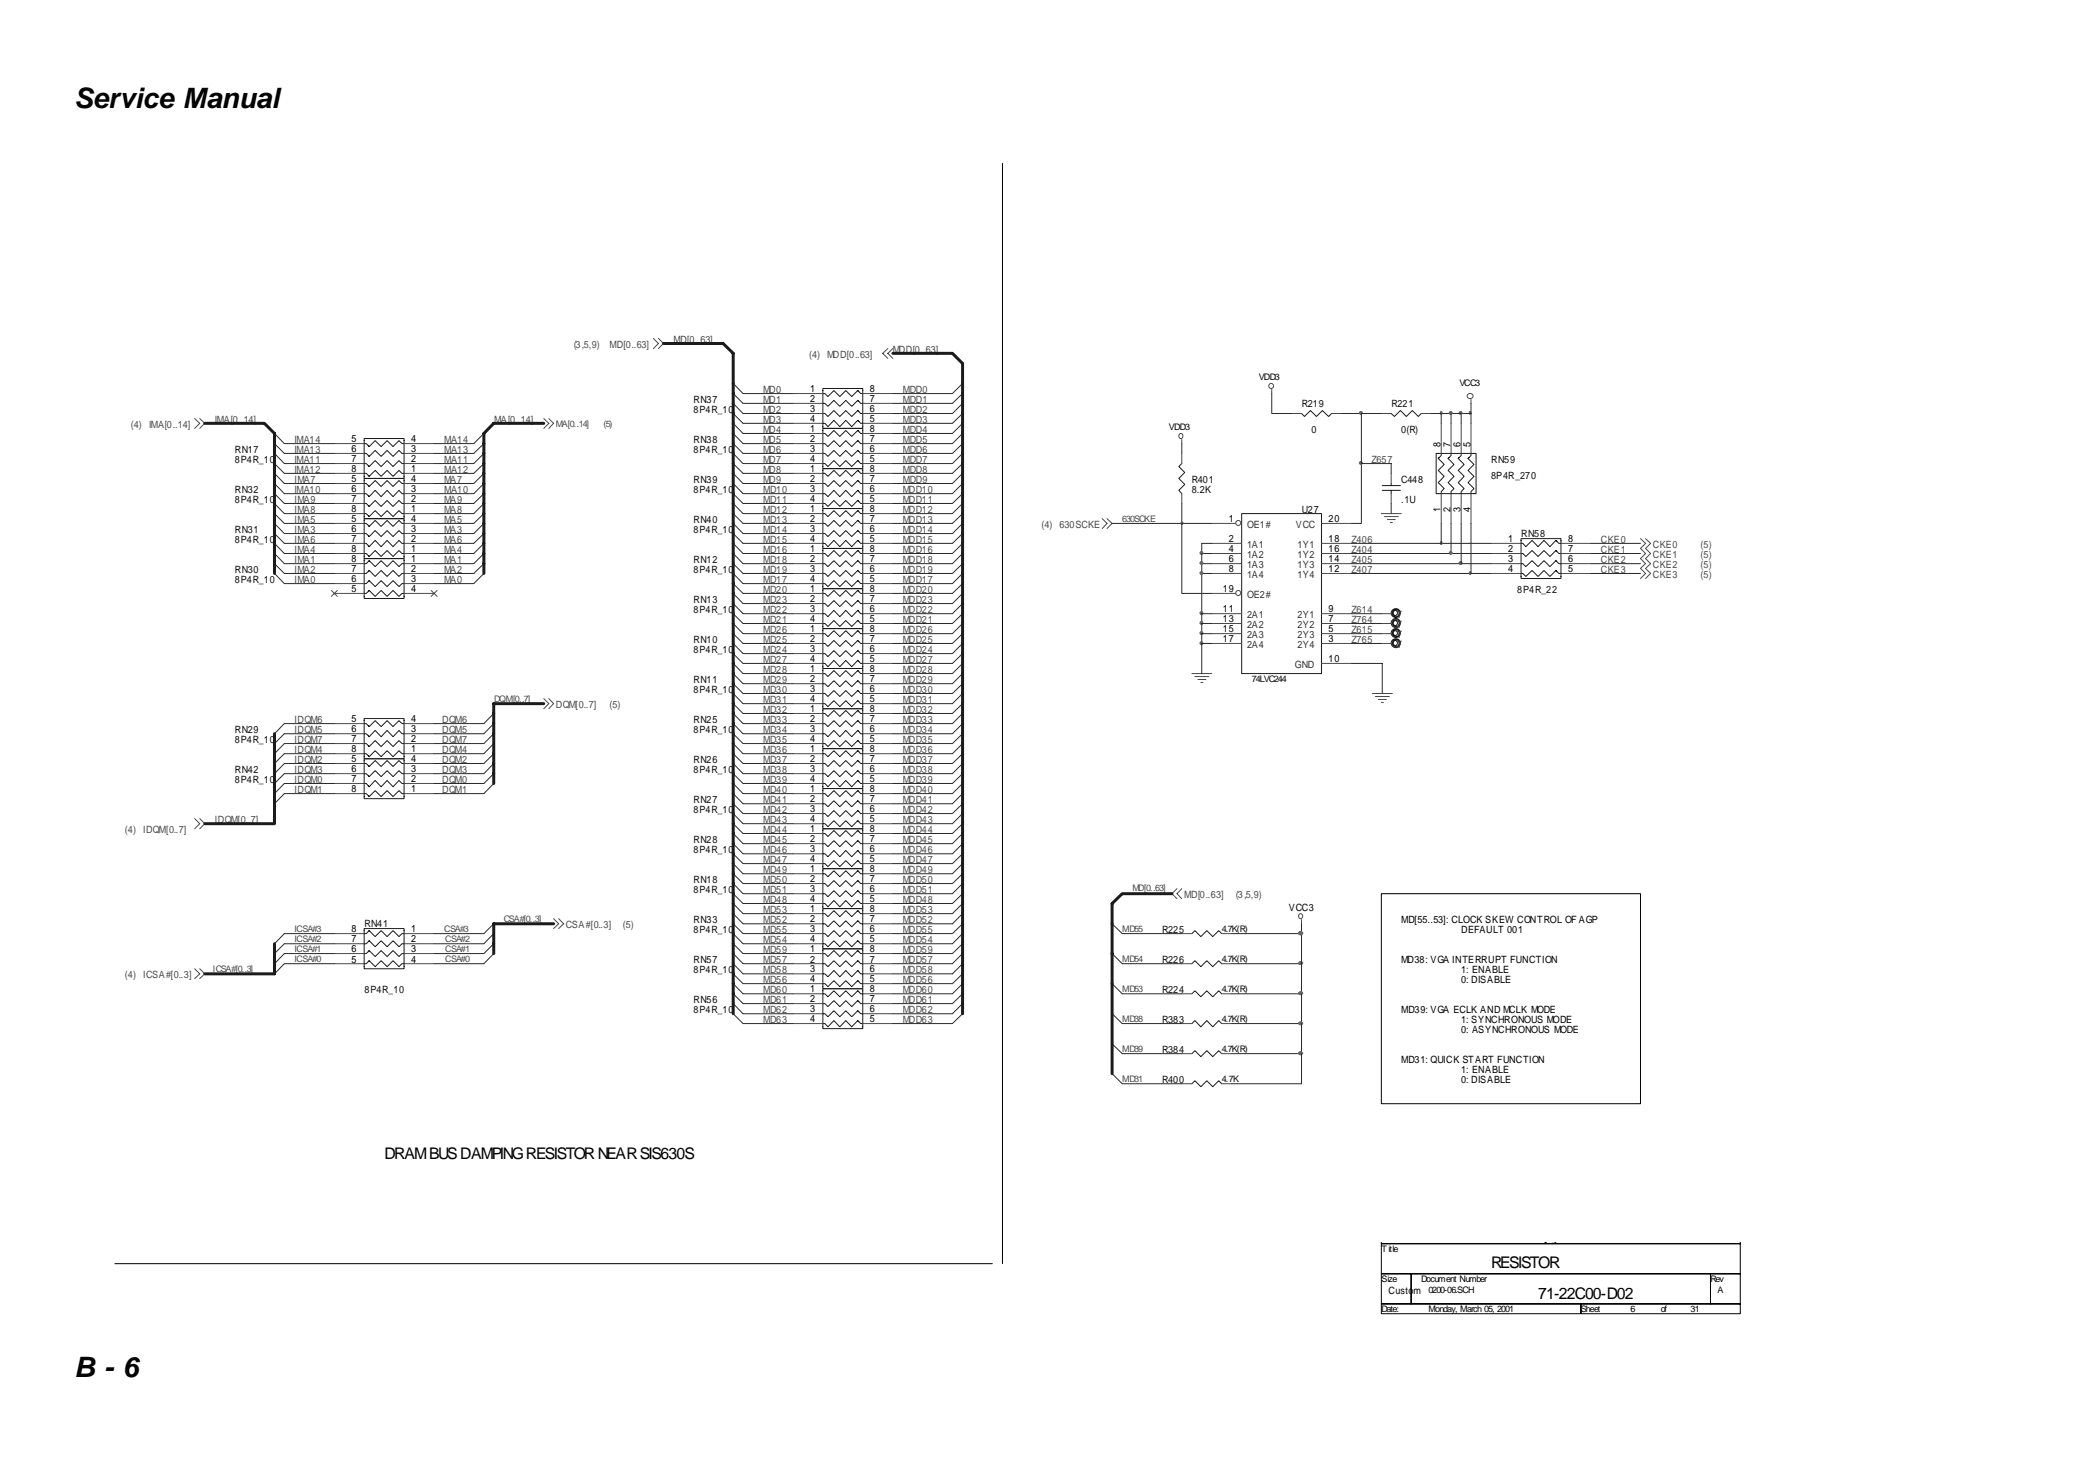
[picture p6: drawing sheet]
<svg xmlns="http://www.w3.org/2000/svg" width="297mm" height="210mm" viewBox="0 0 297 210" stroke-linecap="round" stroke-linejoin="round" font-family="sans-serif">
<defs><g id="words">
<g font-size="4">
<text x="10.5" y="15.4">Service Manual</text>
<text x="10.5" y="195.6">B - 6</text>
</g>
<g font-size="2.3">
<text x="54.6" y="164.6">DRAM BUS DAMPING RESISTOR NEAR SIS630S</text>
<text x="209.1" y="176.2">ÂÅ¤Ñ ¹q ¸£</text>
<text x="211.9" y="180.3">RESISTOR</text>
<text x="218.6" y="184.7">71-22C00-D02</text>
</g>
<g font-size="1.4" fill="#4a4a4a">
<text x="81.6" y="49.5">(3,5,9)</text>
<text x="86.6" y="49.5">MD[0..63]</text>
<text x="95.7" y="48.8">MD[0..63]</text>
<text x="115" y="50.9">(4) MDD[0..63]</text>
<text x="126.9" y="50.2">MDD[0..63]</text>
<text x="108.5" y="57.3">MD1</text>
<text x="108.5" y="58.7">MD2</text>
<text x="108.5" y="55.9">MD0</text>
<text x="128.3" y="58.7">MDD2</text>
<text x="128.3" y="57.3">MDD1</text>
<text x="128.3" y="55.9">MDD0</text>
<text x="18.6" y="60.8">(4)</text>
<text x="21.2" y="60.8">IMA[0..14]</text>
<text x="30.5" y="60.1">IMA[0..14]</text>
<text x="41.8" y="65.8">IMA11</text>
<text x="41.8" y="64.4">IMA13</text>
<text x="41.8" y="63">IMA14</text>
<text x="63.1" y="63">MA14</text>
<text x="63.1" y="65.8">MA11</text>
<text x="63.1" y="64.4">MA13</text>
<text x="70.2" y="60.1">MA[0..14]</text>
<text x="108.5" y="64.4">MD6</text>
<text x="108.5" y="63">MD5</text>
<text x="108.5" y="65.8">MD7</text>
<text x="108.5" y="60.1">MD3</text>
<text x="108.5" y="61.6">MD4</text>
<text x="128.3" y="65.8">MDD7</text>
<text x="128.3" y="64.4">MDD6</text>
<text x="128.3" y="63">MDD5</text>
<text x="128.3" y="61.6">MDD4</text>
<text x="128.3" y="60.1">MDD3</text>
<text x="194.9" y="65.8">Z657</text>
<text x="41.8" y="70.1">IMA10</text>
<text x="41.8" y="71.5">IMA9</text>
<text x="41.8" y="68.7">IMA7</text>
<text x="41.8" y="67.2">IMA12</text>
<text x="63.1" y="68.7">MA7</text>
<text x="63.1" y="67.2">MA12</text>
<text x="63.1" y="71.5">MA9</text>
<text x="63.1" y="70.1">MA10</text>
<text x="108.5" y="70.1">MD10</text>
<text x="108.5" y="68.7">MD9</text>
<text x="108.5" y="71.5">MD11</text>
<text x="108.5" y="67.2">MD8</text>
<text x="128.3" y="68.7">MDD9</text>
<text x="128.3" y="67.2">MDD8</text>
<text x="128.3" y="71.5">MDD11</text>
<text x="128.3" y="70.1">MDD10</text>
<text x="41.8" y="72.9">IMA8</text>
<text x="41.8" y="77.2">IMA6</text>
<text x="41.8" y="74.3">IMA5</text>
<text x="41.8" y="75.8">IMA3</text>
<text x="63.1" y="72.9">MA8</text>
<text x="63.1" y="77.2">MA6</text>
<text x="63.1" y="74.3">MA5</text>
<text x="63.1" y="75.8">MA3</text>
<text x="108.5" y="74.3">MD13</text>
<text x="108.5" y="77.2">MD15</text>
<text x="108.5" y="72.9">MD12</text>
<text x="108.5" y="75.8">MD14</text>
<text x="128.3" y="75.8">MDD14</text>
<text x="128.3" y="77.2">MDD15</text>
<text x="128.3" y="72.9">MDD12</text>
<text x="128.3" y="74.3">MDD13</text>
<text x="148" y="75.1">(4) 630SCKE</text>
<text x="192.1" y="77.2">Z406</text>
<text x="227.5" y="77.2">CKE0</text>
<text x="234.9" y="77.9">CKE0</text>
<text x="241.7" y="77.9">(5)</text>
<text x="41.8" y="78.6">IMA4</text>
<text x="41.8" y="82.9">IMA0</text>
<text x="41.8" y="80.1">IMA1</text>
<text x="41.8" y="81.5">IMA2</text>
<text x="63.1" y="82.9">MA0</text>
<text x="63.1" y="80.1">MA1</text>
<text x="63.1" y="81.5">MA2</text>
<text x="63.1" y="78.6">MA4</text>
<text x="108.5" y="80.1">MD18</text>
<text x="108.5" y="82.9">MD17</text>
<text x="108.5" y="78.6">MD16</text>
<text x="108.5" y="81.5">MD19</text>
<text x="128.3" y="81.5">MDD19</text>
<text x="128.3" y="78.6">MDD16</text>
<text x="128.3" y="80.1">MDD18</text>
<text x="128.3" y="82.9">MDD17</text>
<text x="192.1" y="80.1">Z405</text>
<text x="192.1" y="81.5">Z407</text>
<text x="192.1" y="78.6">Z404</text>
<text x="227.5" y="80.1">CKE2</text>
<text x="227.5" y="81.5">CKE3</text>
<text x="227.5" y="78.6">CKE1</text>
<text x="234.9" y="79.3">CKE1</text>
<text x="234.9" y="80.7">CKE2</text>
<text x="234.9" y="82.2">CKE3</text>
<text x="241.7" y="79.3">(5)</text>
<text x="241.7" y="80.7">(5)</text>
<text x="241.7" y="82.2">(5)</text>
<text x="108.5" y="84.3">MD20</text>
<text x="108.5" y="87.1">MD22</text>
<text x="108.5" y="88.6">MD21</text>
<text x="108.5" y="85.7">MD23</text>
<text x="128.3" y="84.3">MDD20</text>
<text x="128.3" y="88.6">MDD21</text>
<text x="128.3" y="87.1">MDD22</text>
<text x="128.3" y="85.7">MDD23</text>
<text x="192.1" y="87.1">Z614</text>
<text x="192.1" y="88.6">Z764</text>
<text x="108.5" y="95.7">MD28</text>
<text x="108.5" y="91.4">MD25</text>
<text x="108.5" y="92.8">MD24</text>
<text x="108.5" y="94.2">MD27</text>
<text x="108.5" y="90">MD26</text>
<text x="128.3" y="90">MDD26</text>
<text x="128.3" y="92.8">MDD24</text>
<text x="128.3" y="91.4">MDD25</text>
<text x="128.3" y="95.7">MDD28</text>
<text x="128.3" y="94.2">MDD27</text>
<text x="192.1" y="90">Z615</text>
<text x="192.1" y="91.4">Z765</text>
<text x="79" y="100.7">DQM[0..7]</text>
<text x="86.6" y="100.7">(5)</text>
<text x="108.5" y="101.4">MD32</text>
<text x="108.5" y="97.1">MD29</text>
<text x="108.5" y="98.5">MD30</text>
<text x="108.5" y="100">MD31</text>
<text x="128.3" y="100">MDD31</text>
<text x="128.3" y="98.5">MDD30</text>
<text x="128.3" y="101.4">MDD32</text>
<text x="128.3" y="97.1">MDD29</text>
<text x="41.8" y="107.1">IDQM4</text>
<text x="41.8" y="104.2">IDQM5</text>
<text x="41.8" y="102.8">IDQM6</text>
<text x="41.8" y="105.6">IDQM7</text>
<text x="62.8" y="107.1">DQM4</text>
<text x="62.8" y="104.2">DQM5</text>
<text x="62.8" y="102.8">DQM6</text>
<text x="62.8" y="105.6">DQM7</text>
<text x="108.5" y="105.6">MD35</text>
<text x="108.5" y="104.2">MD34</text>
<text x="108.5" y="107.1">MD36</text>
<text x="108.5" y="102.8">MD33</text>
<text x="128.3" y="104.2">MDD34</text>
<text x="128.3" y="105.6">MDD35</text>
<text x="128.3" y="107.1">MDD36</text>
<text x="128.3" y="102.8">MDD33</text>
<text x="41.8" y="111.3">IDQM0</text>
<text x="41.8" y="112.7">IDQM1</text>
<text x="41.8" y="108.5">IDQM2</text>
<text x="41.8" y="109.9">IDQM3</text>
<text x="62.8" y="111.3">DQM0</text>
<text x="62.8" y="112.7">DQM1</text>
<text x="62.8" y="108.5">DQM2</text>
<text x="62.8" y="109.9">DQM3</text>
<text x="108.5" y="108.5">MD37</text>
<text x="108.5" y="111.3">MD39</text>
<text x="108.5" y="109.9">MD38</text>
<text x="108.5" y="112.7">MD40</text>
<text x="128.3" y="109.9">MDD38</text>
<text x="128.3" y="108.5">MDD37</text>
<text x="128.3" y="111.3">MDD39</text>
<text x="128.3" y="112.7">MDD40</text>
<text x="17.8" y="118.4">(4)</text>
<text x="20.3" y="118.4">IDQM[0..7]</text>
<text x="30.5" y="117">IDQM[0..7]</text>
<text x="108.5" y="115.6">MD42</text>
<text x="108.5" y="117">MD43</text>
<text x="108.5" y="114.2">MD41</text>
<text x="108.5" y="119.9">MD45</text>
<text x="108.5" y="118.4">MD44</text>
<text x="128.3" y="114.2">MDD41</text>
<text x="128.3" y="118.4">MDD44</text>
<text x="128.3" y="117">MDD43</text>
<text x="128.3" y="119.9">MDD45</text>
<text x="128.3" y="115.6">MDD42</text>
<text x="108.5" y="121.2">MD46</text>
<text x="108.5" y="122.7">MD47</text>
<text x="108.5" y="124.1">MD49</text>
<text x="108.5" y="125.5">MD50</text>
<text x="128.3" y="121.2">MDD46</text>
<text x="128.3" y="122.7">MDD47</text>
<text x="128.3" y="124.1">MDD49</text>
<text x="128.3" y="125.5">MDD50</text>
<text x="80.4" y="131.9">CSA#[0..3]</text>
<text x="88.5" y="131.9">(5)</text>
<text x="108.5" y="128.4">MD48</text>
<text x="108.5" y="127">MD51</text>
<text x="108.5" y="131.2">MD52</text>
<text x="108.5" y="129.8">MD53</text>
<text x="128.3" y="128.4">MDD48</text>
<text x="128.3" y="127">MDD51</text>
<text x="128.3" y="131.2">MDD52</text>
<text x="128.3" y="129.8">MDD53</text>
<text x="168.3" y="127.7">MD[0..63]</text>
<text x="175.7" y="127.7">(3,5,9)</text>
<text x="108.5" y="136.9">MD57</text>
<text x="108.5" y="135.5">MD59</text>
<text x="108.5" y="134.1">MD54</text>
<text x="108.5" y="132.6">MD55</text>
<text x="128.3" y="136.9">MDD57</text>
<text x="128.3" y="135.5">MDD59</text>
<text x="128.3" y="134.1">MDD54</text>
<text x="128.3" y="132.6">MDD55</text>
<text x="17.8" y="139">(4)</text>
<text x="20.3" y="139">ICSA#[0..3]</text>
<text x="108.5" y="142.6">MD61</text>
<text x="108.5" y="141.2">MD60</text>
<text x="108.5" y="139.7">MD56</text>
<text x="108.5" y="138.3">MD58</text>
<text x="128.3" y="141.2">MDD60</text>
<text x="128.3" y="142.6">MDD61</text>
<text x="128.3" y="139.7">MDD56</text>
<text x="128.3" y="138.3">MDD58</text>
<text x="108.5" y="145.4">MD63</text>
<text x="108.5" y="144">MD62</text>
<text x="128.3" y="144">MDD62</text>
<text x="128.3" y="145.4">MDD63</text>
</g>
<g font-size="1.4" fill="#0d0d0d">
<text x="98.6" y="57.3">RN37</text>
<text x="98.6" y="58.7">8P4R_10</text>
<text x="185" y="57.9">R219</text>
<text x="197.8" y="57.9">R221</text>
<text x="33.4" y="64.4">RN17</text>
<text x="33.4" y="65.8">8P4R_10</text>
<text x="98.6" y="63">RN38</text>
<text x="98.6" y="64.4">8P4R_10</text>
<text x="186.4" y="61.6">0</text>
<text x="199.2" y="61.6">0(R)</text>
<text x="211.9" y="65.8">RN59</text>
<text x="33.4" y="70.1">RN32</text>
<text x="33.4" y="71.5">8P4R_10</text>
<text x="98.6" y="68.7">RN39</text>
<text x="98.6" y="70.1">8P4R_10</text>
<text x="169.4" y="68.7">R401</text>
<text x="169.4" y="70.1">8.2K</text>
<text x="199.2" y="68.7">C448</text>
<text x="199.2" y="71.5">.1U</text>
<text x="211.9" y="68.1">8P4R_270</text>
<text x="33.4" y="75.8">RN31</text>
<text x="33.4" y="77.2">8P4R_10</text>
<text x="98.6" y="74.3">RN40</text>
<text x="98.6" y="75.8">8P4R_10</text>
<text x="185" y="72.9">U27</text>
<text x="216.2" y="76.3">RN58</text>
<text x="33.4" y="81.5">RN30</text>
<text x="33.4" y="82.9">8P4R_10</text>
<text x="98.6" y="80.1">RN12</text>
<text x="98.6" y="81.5">8P4R_10</text>
<text x="98.6" y="85.7">RN13</text>
<text x="98.6" y="87.1">8P4R_10</text>
<text x="215.6" y="84.3">8P4R_22</text>
<text x="98.6" y="91.4">RN10</text>
<text x="98.6" y="92.8">8P4R_10</text>
<text x="98.6" y="97.1">RN11</text>
<text x="98.6" y="98.5">8P4R_10</text>
<text x="33.4" y="104.2">RN29</text>
<text x="33.4" y="105.6">8P4R_10</text>
<text x="98.6" y="102.8">RN25</text>
<text x="98.6" y="104.2">8P4R_10</text>
<text x="33.4" y="109.9">RN42</text>
<text x="33.4" y="111.3">8P4R_10</text>
<text x="98.6" y="108.5">RN26</text>
<text x="98.6" y="109.9">8P4R_10</text>
<text x="98.6" y="114.2">RN27</text>
<text x="98.6" y="115.6">8P4R_10</text>
<text x="98.6" y="119.9">RN28</text>
<text x="98.6" y="121.2">8P4R_10</text>
<text x="98.6" y="125.5">RN18</text>
<text x="51.8" y="131.8">RN41</text>
<text x="98.6" y="127">8P4R_10</text>
<text x="98.6" y="131.2">RN33</text>
<text x="98.6" y="132.6">8P4R_10</text>
<text x="98.6" y="136.9">RN57</text>
<text x="165.2" y="136.9">R226</text>
<text x="165.2" y="132.6">R225</text>
<text x="51.8" y="141.2">8P4R_10</text>
<text x="98.6" y="138.3">8P4R_10</text>
<text x="98.6" y="142.6">RN56</text>
<text x="165.2" y="141.2">R224</text>
<text x="98.6" y="144">8P4R_10</text>
<text x="165.2" y="145.4">R383</text>
<text x="165.2" y="149.7">R384</text>
<text x="165.2" y="154">R400</text>
</g>
<g font-size="1.4">
<text x="115.1" y="55.7">1</text>
<text x="115.1" y="57.2">2</text>
<text x="115.1" y="58.6">3</text>
<text x="115.1" y="60">4</text>
<text x="123.6" y="55.7">8</text>
<text x="123.6" y="57.2">7</text>
<text x="123.6" y="58.6">6</text>
<text x="123.6" y="60">5</text>
<text x="49.9" y="65.7">7</text>
<text x="49.9" y="64.3">6</text>
<text x="49.9" y="62.8">5</text>
<text x="58.4" y="65.7">2</text>
<text x="58.4" y="64.3">3</text>
<text x="58.4" y="62.8">4</text>
<text x="115.1" y="61.4">1</text>
<text x="115.1" y="62.8">2</text>
<text x="115.1" y="64.3">3</text>
<text x="115.1" y="65.7">4</text>
<text x="123.6" y="61.4">8</text>
<text x="123.6" y="62.8">7</text>
<text x="123.6" y="64.3">6</text>
<text x="123.6" y="65.7">5</text>
<text x="204.7" y="63.5" transform="rotate(-90 204.7 63.5)">8</text>
<text x="206.1" y="63.5" transform="rotate(-90 206.1 63.5)">7</text>
<text x="207.6" y="63.5" transform="rotate(-90 207.6 63.5)">6</text>
<text x="209" y="63.5" transform="rotate(-90 209 63.5)">5</text>
<text x="49.9" y="67.1">8</text>
<text x="49.9" y="71.4">7</text>
<text x="49.9" y="69.9">6</text>
<text x="49.9" y="68.5">5</text>
<text x="58.4" y="67.1">1</text>
<text x="58.4" y="71.4">2</text>
<text x="58.4" y="69.9">3</text>
<text x="58.4" y="68.5">4</text>
<text x="115.1" y="67.1">1</text>
<text x="115.1" y="68.5">2</text>
<text x="115.1" y="69.9">3</text>
<text x="115.1" y="71.4">4</text>
<text x="123.6" y="67.1">8</text>
<text x="123.6" y="68.5">7</text>
<text x="123.6" y="69.9">6</text>
<text x="123.6" y="71.4">5</text>
<text x="49.9" y="72.8">8</text>
<text x="49.9" y="77.1">7</text>
<text x="49.9" y="75.6">6</text>
<text x="49.9" y="74.2">5</text>
<text x="58.4" y="72.8">1</text>
<text x="58.4" y="77.1">2</text>
<text x="58.4" y="75.6">3</text>
<text x="58.4" y="74.2">4</text>
<text x="115.1" y="72.8">1</text>
<text x="115.1" y="74.2">2</text>
<text x="115.1" y="75.6">3</text>
<text x="115.1" y="77.1">4</text>
<text x="123.6" y="72.8">8</text>
<text x="123.6" y="74.2">7</text>
<text x="123.6" y="75.6">6</text>
<text x="123.6" y="77.1">5</text>
<text x="174.6" y="74.2">1</text>
<text x="174.6" y="77.1">2</text>
<text x="188.8" y="77.1">18</text>
<text x="188.8" y="74.2">20</text>
<text x="204.7" y="72.7" transform="rotate(-90 204.7 72.7)">1</text>
<text x="206.1" y="72.7" transform="rotate(-90 206.1 72.7)">2</text>
<text x="207.6" y="72.7" transform="rotate(-90 207.6 72.7)">3</text>
<text x="209" y="72.7" transform="rotate(-90 209 72.7)">4</text>
<text x="214.4" y="77.1">1</text>
<text x="222.9" y="77.1">8</text>
<text x="49.9" y="78.5">8</text>
<text x="49.9" y="79.9">8</text>
<text x="49.9" y="81.3">7</text>
<text x="49.9" y="82.7">6</text>
<text x="58.4" y="78.5">1</text>
<text x="58.4" y="79.9">1</text>
<text x="58.4" y="81.3">2</text>
<text x="58.4" y="82.7">3</text>
<text x="115.1" y="78.5">1</text>
<text x="115.1" y="79.9">2</text>
<text x="115.1" y="81.3">3</text>
<text x="115.1" y="82.7">4</text>
<text x="123.6" y="78.5">8</text>
<text x="123.6" y="79.9">7</text>
<text x="123.6" y="81.3">6</text>
<text x="123.6" y="82.7">5</text>
<text x="174.6" y="78.5">4</text>
<text x="174.6" y="79.9">6</text>
<text x="174.6" y="81.3">8</text>
<text x="188.8" y="78.5">16</text>
<text x="188.8" y="79.9">14</text>
<text x="188.8" y="81.3">12</text>
<text x="214.4" y="78.5">2</text>
<text x="214.4" y="79.9">3</text>
<text x="214.4" y="81.3">4</text>
<text x="222.9" y="78.5">7</text>
<text x="222.9" y="79.9">6</text>
<text x="222.9" y="81.3">5</text>
<text x="49.9" y="84.2">5</text>
<text x="58.4" y="84.2">4</text>
<text x="115.1" y="89.8">1</text>
<text x="115.1" y="84.2">1</text>
<text x="115.1" y="85.6">2</text>
<text x="115.1" y="87">3</text>
<text x="115.1" y="88.4">4</text>
<text x="123.6" y="89.8">8</text>
<text x="123.6" y="84.2">8</text>
<text x="123.6" y="85.6">7</text>
<text x="123.6" y="87">6</text>
<text x="123.6" y="88.4">5</text>
<text x="173.8" y="84.2">19</text>
<text x="173.8" y="87">11</text>
<text x="173.8" y="88.4">13</text>
<text x="173.8" y="89.8">15</text>
<text x="188.8" y="87">9</text>
<text x="188.8" y="88.4">7</text>
<text x="188.8" y="89.8">5</text>
<text x="115.1" y="95.6">1</text>
<text x="115.1" y="91.3">2</text>
<text x="115.1" y="92.7">3</text>
<text x="115.1" y="94.1">4</text>
<text x="123.6" y="95.6">8</text>
<text x="123.6" y="91.3">7</text>
<text x="123.6" y="92.7">6</text>
<text x="123.6" y="94.1">5</text>
<text x="173.8" y="91.3">17</text>
<text x="188.8" y="94.1">10</text>
<text x="188.8" y="91.3">3</text>
<text x="115.1" y="97">2</text>
<text x="115.1" y="98.4">3</text>
<text x="115.1" y="99.8">4</text>
<text x="115.1" y="101.2">1</text>
<text x="123.6" y="97">7</text>
<text x="123.6" y="98.4">6</text>
<text x="123.6" y="99.8">5</text>
<text x="123.6" y="101.2">8</text>
<text x="49.9" y="106.9">8</text>
<text x="49.9" y="105.5">7</text>
<text x="49.9" y="104.1">6</text>
<text x="49.9" y="102.7">5</text>
<text x="58.4" y="106.9">1</text>
<text x="58.4" y="105.5">2</text>
<text x="58.4" y="104.1">3</text>
<text x="58.4" y="102.7">4</text>
<text x="115.1" y="102.7">2</text>
<text x="115.1" y="104.1">3</text>
<text x="115.1" y="105.5">4</text>
<text x="115.1" y="106.9">1</text>
<text x="123.6" y="102.7">7</text>
<text x="123.6" y="104.1">6</text>
<text x="123.6" y="105.5">5</text>
<text x="123.6" y="106.9">8</text>
<text x="49.9" y="112.6">8</text>
<text x="49.9" y="111.2">7</text>
<text x="49.9" y="109.7">6</text>
<text x="49.9" y="108.3">5</text>
<text x="58.4" y="112.6">1</text>
<text x="58.4" y="111.2">2</text>
<text x="58.4" y="109.7">3</text>
<text x="58.4" y="108.3">4</text>
<text x="115.1" y="108.3">2</text>
<text x="115.1" y="109.7">3</text>
<text x="115.1" y="111.2">4</text>
<text x="115.1" y="112.6">1</text>
<text x="123.6" y="108.3">7</text>
<text x="123.6" y="109.7">6</text>
<text x="123.6" y="111.2">5</text>
<text x="123.6" y="112.6">8</text>
<text x="115.1" y="114">2</text>
<text x="115.1" y="115.5">3</text>
<text x="115.1" y="116.8">4</text>
<text x="115.1" y="118.3">1</text>
<text x="115.1" y="119.7">2</text>
<text x="123.6" y="114">7</text>
<text x="123.6" y="115.5">6</text>
<text x="123.6" y="116.8">5</text>
<text x="123.6" y="118.3">8</text>
<text x="123.6" y="119.7">7</text>
<text x="115.1" y="121.1">3</text>
<text x="115.1" y="122.6">4</text>
<text x="115.1" y="124">1</text>
<text x="115.1" y="125.4">2</text>
<text x="123.6" y="121.1">6</text>
<text x="123.6" y="122.6">5</text>
<text x="123.6" y="124">8</text>
<text x="123.6" y="125.4">7</text>
<text x="115.1" y="126.8">3</text>
<text x="115.1" y="128.2">4</text>
<text x="115.1" y="129.7">1</text>
<text x="115.1" y="131.1">2</text>
<text x="123.6" y="126.8">6</text>
<text x="123.6" y="128.2">5</text>
<text x="123.6" y="129.7">8</text>
<text x="123.6" y="131.1">7</text>
<text x="183.2" y="129.5">VCC3</text>
<text x="199.2" y="131.2">MD[55..53]: CLOCK SKEW CONTROL OF AGP</text>
<text x="49.9" y="132.5">8</text>
<text x="49.9" y="133.9">7</text>
<text x="49.9" y="135.3">6</text>
<text x="49.9" y="136.8">5</text>
<text x="58.4" y="132.5">1</text>
<text x="58.4" y="133.9">2</text>
<text x="58.4" y="135.3">3</text>
<text x="58.4" y="136.8">4</text>
<text x="115.1" y="132.5">3</text>
<text x="115.1" y="133.9">4</text>
<text x="115.1" y="135.3">1</text>
<text x="115.1" y="136.8">2</text>
<text x="123.6" y="132.5">6</text>
<text x="123.6" y="133.9">5</text>
<text x="123.6" y="135.3">8</text>
<text x="123.6" y="136.8">7</text>
<text x="199.2" y="136.9">MD38: VGA INTERRUPT FUNCTION</text>
<text x="207.7" y="132.6">DEFAULT 001</text>
<text x="115.1" y="138.2">3</text>
<text x="115.1" y="139.6">4</text>
<text x="115.1" y="141">1</text>
<text x="115.1" y="142.5">2</text>
<text x="115.1" y="143.9">3</text>
<text x="123.6" y="138.2">6</text>
<text x="123.6" y="139.6">5</text>
<text x="123.6" y="141">8</text>
<text x="123.6" y="142.5">7</text>
<text x="123.6" y="143.9">6</text>
<text x="207.7" y="138.3">1: ENABLE</text>
<text x="207.7" y="139.7">0: DISABLE</text>
<text x="115.1" y="145.3">4</text>
<text x="123.6" y="145.3">5</text>
<text x="199.2" y="144">MD39: VGA ECLK AND MCLK MODE</text>
<text x="207.7" y="145.4">1: SYNCHRONOUS MODE</text>
<text x="207.7" y="146.9">0: ASYNCHRONOUS MODE</text>
<text x="199.2" y="151.1">MD31: QUICK START FUNCTION</text>
<text x="207.7" y="152.5">1: ENABLE</text>
<text x="207.7" y="154">0: DISABLE</text>
<text x="197.3" y="183.9">Custom</text>
</g>
<g font-size="1.4" fill="#343434">
<text x="177.2" y="75.1">OE1#</text>
<text x="177.2" y="77.9">1A1</text>
<text x="184.2" y="75.1">VCC</text>
<text x="184.4" y="77.9">1Y1</text>
<text x="177.2" y="79.3">1A2</text>
<text x="177.2" y="80.7">1A3</text>
<text x="177.2" y="82.2">1A4</text>
<text x="184.4" y="79.3">1Y2</text>
<text x="184.4" y="80.7">1Y3</text>
<text x="184.4" y="82.2">1Y4</text>
<text x="177.2" y="87.8">2A1</text>
<text x="177.2" y="89.3">2A2</text>
<text x="177.2" y="85">OE2#</text>
<text x="184.4" y="87.8">2Y1</text>
<text x="184.4" y="89.3">2Y2</text>
<text x="198.5" y="87.8">T</text>
<text x="198.5" y="89.3">T</text>
<text x="177.2" y="90.7">2A3</text>
<text x="177.2" y="92.1">2A4</text>
<text x="184" y="95">GND</text>
<text x="184.4" y="90.7">2Y3</text>
<text x="184.4" y="92.1">2Y4</text>
<text x="198.5" y="90.7">T</text>
<text x="198.5" y="92.1">T</text>
</g>
<g font-size="1.3">
<text x="178.9" y="54">VDD3</text>
<text x="207.4" y="54.8">VCC3</text>
<text x="166.1" y="61.1">VDD3</text>
<text x="196.4" y="178">Title</text>
<text x="196.4" y="182.3">Size</text>
<text x="202" y="182.3">Document Number</text>
<text x="203" y="183.8">0200-06.SCH</text>
<text x="243.1" y="182.3">Rev</text>
<text x="244.1" y="183.8">A</text>
<text x="196.4" y="186.5">Date:</text>
<text x="203" y="186.5">Monday, March 05, 2001</text>
<text x="224.7" y="186.5">Sheet</text>
<text x="231.8" y="186.5">6</text>
<text x="236" y="186.5">of</text>
<text x="240.3" y="186.5">31</text>
</g>
<g font-size="1.3" fill="#4a4a4a">
<text x="79" y="60.7">MA[0..14]</text>
<text x="85.8" y="60.7">(5)</text>
<text x="159.5" y="74.2">630SCKE</text>
<text x="70.2" y="99.8">DQM[0..7]</text>
<text x="71.6" y="131.1">CSA#[0..3]</text>
<text x="160.9" y="126.6">MD[0..63]</text>
<text x="41.8" y="132.5">ICSA#3</text>
<text x="41.8" y="133.9">ICSA#2</text>
<text x="41.8" y="135.3">ICSA#1</text>
<text x="41.8" y="136.7">ICSA#0</text>
<text x="63.1" y="132.5">CSA#3</text>
<text x="63.3" y="135.3">CSA#1</text>
<text x="63.3" y="136.7">CSA#0</text>
<text x="63.3" y="133.9">CSA#2</text>
<text x="159.5" y="136.7">MD54</text>
<text x="159.5" y="132.5">MD55</text>
<text x="30.2" y="138.1">ICSA#[0..3]</text>
<text x="159.5" y="141">MD53</text>
<text x="159.5" y="145.3">MD38</text>
<text x="159.5" y="149.5">MD39</text>
<text x="159.5" y="153.8">MD31</text>
</g>
<g font-size="1.3" fill="#0d0d0d">
<text x="177.9" y="97">74LVC244</text>
<text x="173.7" y="136.7">4.7K(R)</text>
<text x="173.7" y="132.5">4.7K(R)</text>
<text x="173.7" y="141">4.7K(R)</text>
<text x="173.7" y="145.3">4.7K(R)</text>
<text x="173.7" y="149.5">4.7K(R)</text>
<text x="173.7" y="153.8">4.7K</text>
</g>
</g></defs>
<path d="M196.3 173.9h51v2.8h-51zM196.3 176.7h51v4.3h-51zM196.3 181h4.3v4.3h-4.3zM196.3 185.3h28.4v1.4h-28.4zM200.6 181h42.5v4.3h-42.5zM224.7 185.3h22.6v1.4h-22.6zM243.1 181h4.2v4.3h-4.2z" fill="none" stroke="#000" stroke-width=".14"/>
<g fill="none" stroke="#4a4a4a" stroke-width=".14">
<path d="M27.7 59.5l.7 .7-.7 .7M28.4 59.5l.7 .7-.7 .7M77.3 59.5l.7 .7-.7 .7M78 59.5l.7 .7-.7 .7M92.9 48.1l.7 .7-.7 .7M93.6 48.1l.7 .7-.7 .7M112.7 55.9h4.2M112.7 57.3h4.2M112.7 58.8h4.2M122.6 55.9h4.3M122.6 57.3h4.3M122.6 58.8h4.3"/>
<path d="M126.2 49.5l-.7 .7 .7 .7M126.9 49.5l-.7 .7 .7 .7M180.7 55.3v.6M209.1 56.8v.5M47.5 73h4.3M47.5 63h4.3M47.5 64.4h4.3M47.5 65.9h4.3M47.5 67.3h4.3M47.5 68.7h4.3M47.5 70.2h4.3M47.5 71.6h4.3"/>
<path d="M47.5 74.4h4.3M47.5 75.8h4.3M47.5 77.2h4.3M47.5 78.7h4.3M57.4 73h4.3M57.4 63h4.3M57.4 64.4h4.3M57.4 65.9h4.3M57.4 67.3h4.3M57.4 68.7h4.3M57.4 70.2h4.3M57.4 71.6h4.3"/>
<path d="M57.4 74.4h4.3M57.4 75.8h4.3M57.4 77.2h4.3M57.4 78.7h4.3M112.7 73h4.2M112.7 60.2h4.2M112.7 61.6h4.2M112.7 63h4.2M112.7 64.4h4.2M112.7 65.9h4.2M112.7 67.3h4.2M112.7 68.7h4.2"/>
<path d="M112.7 70.2h4.2M112.7 71.6h4.2M112.7 74.4h4.2M112.7 75.8h4.2M112.7 77.2h4.2M112.7 78.7h4.2M122.6 73h4.3M122.6 60.2h4.3M122.6 61.6h4.3M122.6 63h4.3M122.6 64.4h4.3M122.6 65.9h4.3"/>
<path d="M122.6 67.3h4.3M122.6 68.7h4.3M122.6 70.2h4.3M122.6 71.6h4.3M122.6 74.4h4.3M122.6 75.8h4.3M122.6 77.2h4.3M122.6 78.7h4.3M156.7 73.7l.6 .7-.6 .7M157.3 73.7l.8 .7-.8 .7M168 62.4v.6M196.3 73h2.9"/>
<path d="M196.7 73.4h2M197.2 73.8h1.1M197.6 74.3h.3M233.2 76.5l.7 .7-.7 .7 .7 .8-.7 .7 .7 .7-.7 .7 .7 .7-.7 .7M233.9 76.5l.7 .7-.7 .7 .7 .8-.7 .7 .7 .7-.7 .7 .7 .7-.7 .7M47.5 80.1h4.3M47.5 81.5h4.3M47.5 82.9h4.3M47.5 84.3h4.3M57.4 80.1h4.3M57.4 81.5h4.3M57.4 82.9h4.3"/>
<path d="M57.4 84.3h4.3M77.3 99.3l.7 .7-.7 .7M78 99.3l.7 .7-.7 .7M112.7 95.7h4.2M112.7 98.6h4.2M112.7 80.1h4.2M112.7 81.5h4.2M112.7 82.9h4.2M112.7 97.2h4.2M112.7 100h4.2M112.7 90.1h4.2M112.7 91.4h4.2"/>
<path d="M112.7 92.9h4.2M112.7 94.3h4.2M112.7 84.3h4.2M112.7 85.8h4.2M112.7 87.2h4.2M112.7 88.6h4.2M122.6 95.7h4.3M122.6 98.6h4.3M122.6 80.1h4.3M122.6 81.5h4.3M122.6 82.9h4.3M122.6 97.2h4.3"/>
<path d="M122.6 100h4.3M122.6 90.1h4.3M122.6 91.4h4.3M122.6 92.9h4.3M122.6 94.3h4.3M122.6 84.3h4.3M122.6 85.8h4.3M122.6 87.2h4.3M122.6 88.6h4.3M169.4 95.7h2.8M169.8 96.1h2M170.2 96.6h1.2"/>
<path d="M170.7 97h.3M195.1 98.6h2.8M195.5 99h2M195.9 99.4h1.1M196.3 99.8h.3M27.7 116.3l.7 .8-.7 .7M28.4 116.3l.7 .8-.7 .7M47.5 102.8h4.3M47.5 104.3h4.3M47.5 105.7h4.3M47.5 107.1h4.3M47.5 108.5h4.3"/>
<path d="M47.5 109.9h4.3M47.5 111.3h4.3M47.5 112.8h4.3M57.4 102.8h4.3M57.4 104.3h4.3M57.4 105.7h4.3M57.4 107.1h4.3M57.4 108.5h4.3M57.4 109.9h4.3M57.4 111.3h4.3M57.4 112.8h4.3M112.7 101.4h4.2"/>
<path d="M112.7 102.8h4.2M112.7 104.3h4.2M112.7 105.7h4.2M112.7 107.1h4.2M112.7 108.5h4.2M112.7 109.9h4.2M112.7 111.3h4.2M112.7 112.8h4.2M112.7 114.2h4.2M112.7 115.6h4.2M112.7 117.1h4.2M112.7 118.5h4.2"/>
<path d="M112.7 119.9h4.2M122.6 101.4h4.3M122.6 102.8h4.3M122.6 104.3h4.3M122.6 105.7h4.3M122.6 107.1h4.3M122.6 108.5h4.3M122.6 109.9h4.3M122.6 111.3h4.3M122.6 112.8h4.3M122.6 114.2h4.3M122.6 115.6h4.3"/>
<path d="M122.6 117.1h4.3M122.6 118.5h4.3M122.6 119.9h4.3M27.7 137.7l.7 .7-.7 .7M28.4 137.7l.7 .7-.7 .7M47.5 137h4.3M47.5 132.7h4.3M47.5 134.1h4.3M47.5 135.5h4.3M57.4 137h4.3M57.4 132.7h4.3M57.4 134.1h4.3"/>
<path d="M57.4 135.5h4.3M78.7 130.6l.7 .7-.7 .7M79.4 130.6l.7 .7-.7 .7M112.7 137h4.2M112.7 132.7h4.2M112.7 134.1h4.2M112.7 135.5h4.2M112.7 121.3h4.2M112.7 122.7h4.2M112.7 124.2h4.2M112.7 125.6h4.2M112.7 127h4.2"/>
<path d="M112.7 128.4h4.2M112.7 129.8h4.2M112.7 131.3h4.2M112.7 138.4h4.2M112.7 139.8h4.2M122.6 137h4.3M122.6 132.7h4.3M122.6 134.1h4.3M122.6 135.5h4.3M122.6 121.3h4.3M122.6 122.7h4.3M122.6 124.2h4.3"/>
<path d="M122.6 125.6h4.3M122.6 127h4.3M122.6 128.4h4.3M122.6 129.8h4.3M122.6 131.3h4.3M122.6 138.4h4.3M122.6 139.8h4.3M167.3 126.3l-.7 .7 .7 .7M168 126.3l-.7 .7 .7 .7M168 137h1.4M168 132.7h1.4M173.6 137h1.5"/>
<path d="M173.6 132.7h1.5M185 130.7v.6M112.7 141.2h4.2M112.7 142.6h4.2M112.7 144.1h4.2M112.7 145.5h4.2M122.6 141.2h4.3M122.6 142.6h4.3M122.6 144.1h4.3M122.6 145.5h4.3M168 141.2h1.4M173.6 141.2h1.5"/>
<circle cx="180.6" cy="54.9" r=".35"/>
<circle cx="209" cy="56.3" r=".4"/>
<circle cx="167.8" cy="62" r=".33"/>
<circle cx="184.8" cy="130.2" r=".33"/>
</g>
<g fill="none" stroke="#1b1b1b" stroke-width=".14">
<path d="M116.9 55.9h.3l.5 .5 .8-.9 .9 .9 .8-.9 .9 .9 .8-.9 .4 .4h.3M116.9 57.3h.3l.5 .4 .8-.8 .9 .8 .8-.8 .9 .8 .8-.8 .4 .4h.3M116.9 58.8h.3l.5 .4 .8-.9 .9 .9 .8-.9 .9 .9 .8-.9 .4 .5h.3M116.9 55.2h5.7v5.7h-5.7zM121.9 55.5l.2 .1M121.9 56.9l.2 .2M121.9 58.3l.2 .2M121.9 59.7l.2 .2M51.8 67.3h.3l.4 .4 .8-.8 .9 .8 .8-.8 .9 .8 .8-.8 .4 .4h.3M51.8 65.9h.3l.4 .4 .8-.8 .9 .8 .8-.8 .9 .8 .8-.8 .4 .4h.3M51.8 64.4h.3l.4 .5 .8-.9 .9 .9 .8-.9 .9 .9 .8-.9 .4 .4h.3M51.8 63h.3l.4 .5 .8-.9 .9 .9 .8-.9 .9 .9 .8-.9 .4 .4h.3"/>
<path d="M51.8 62.3h5.6v5.7h-5.6zM51.8 73h.3l.4 .4 .8-.8 .9 .8 .8-.8 .9 .8 .8-.8 .4 .4h.3M51.8 71.6h.3l.4 .4 .8-.9 .9 .9 .8-.9 .9 .9 .8-.9 .4 .5h.3M51.8 70.2h.3l.4 .4 .8-.9 .9 .9 .8-.9 .9 .9 .8-.9 .4 .5h.3M51.8 68.7h.3l.4 .4 .8-.8 .9 .8 .8-.8 .9 .8 .8-.8 .4 .4h.3M51.8 68h5.6v5.7h-5.6zM51.8 78.7h.3l.4 .4 .8-.9 .9 .9 .8-.9 .9 .9 .8-.9 .4 .5h.3M51.8 77.2h.3l.4 .5 .8-.9 .9 .9 .8-.9 .9 .9 .8-.9 .4 .4h.3M51.8 75.8h.3l.4 .4 .8-.8 .9 .8 .8-.8 .9 .8 .8-.8 .4 .4h.3M51.8 74.4h.3l.4 .4 .8-.8 .9 .8 .8-.8 .9 .8 .8-.8 .4 .4h.3M51.8 73.7h5.6v5.7h-5.6zM51.8 79.4h5.6v5.7h-5.6z"/>
<path d="M52.3 67.6l.2 .1M52.3 66.2l.2 .1M52.3 64.7l.2 .2M52.3 63.3l.2 .2M52.3 73.2l.2 .2M52.3 71.8l.2 .2M52.3 70.4l.2 .2M52.3 69l.2 .1M52.3 79l.2 .1M52.3 77.5l.2 .2M52.3 76.1l.2 .1M52.3 74.7l.2 .1"/>
<path d="M52.5 79.7l-.2 .1M116.9 60.2h.3l.5 .4 .8-.9 .9 .9 .8-.9 .9 .9 .8-.9 .4 .5h.3M116.9 61.6h.3l.5 .4 .8-.8 .9 .8 .8-.8 .9 .8 .8-.8 .4 .4h.3M116.9 63h.3l.5 .5 .8-.9 .9 .9 .8-.9 .9 .9 .8-.9 .4 .4h.3M116.9 64.4h.3l.5 .5 .8-.9 .9 .9 .8-.9 .9 .9 .8-.9 .4 .4h.3M116.9 65.9h.3l.5 .4 .8-.8 .9 .8 .8-.8 .9 .8 .8-.8 .4 .4h.3M116.9 60.9h5.7v5.7h-5.7zM116.9 67.3h.3l.5 .4 .8-.8 .9 .8 .8-.8 .9 .8 .8-.8 .4 .4h.3M116.9 68.7h.3l.5 .4 .8-.8 .9 .8 .8-.8 .9 .8 .8-.8 .4 .4h.3M116.9 70.2h.3l.5 .4 .8-.9 .9 .9 .8-.9 .9 .9 .8-.9 .4 .5h.3M116.9 71.6h.3l.5 .4 .8-.9 .9 .9 .8-.9 .9 .9 .8-.9 .4 .5h.3M116.9 66.6h5.7v5.7h-5.7z"/>
<path d="M116.9 73h.3l.5 .4 .8-.8 .9 .8 .8-.8 .9 .8 .8-.8 .4 .4h.3M116.9 74.4h.3l.5 .4 .8-.8 .9 .8 .8-.8 .9 .8 .8-.8 .4 .4h.3M116.9 75.8h.3l.5 .4 .8-.8 .9 .8 .8-.8 .9 .8 .8-.8 .4 .4h.3M116.9 77.2h.3l.5 .5 .8-.9 .9 .9 .8-.9 .9 .9 .8-.9 .4 .4h.3M116.9 72.3h5.7v5.6h-5.7zM116.9 78.7h.3l.5 .4 .8-.9 .9 .9 .8-.9 .9 .9 .8-.9 .4 .5h.3M116.9 77.9h5.7v5.8h-5.7zM121.9 61.2l.2 .1M121.9 62.6l.2 .1M121.9 64l.2 .2M121.9 65.5l.2 .1M121.9 66.9l.2 .1"/>
<path d="M121.9 68.3l.2 .1M121.9 69.7l.2 .2M121.9 71.1l.2 .2M121.9 72.6l.2 .1M121.9 74l.2 .1M121.9 75.4l.2 .1M121.9 76.8l.2 .2M121.9 78.2l.2 .2M121.9 79.7l.2 .1M176.5 73h11.3v22.7h-11.3zM51.8 80.1h.3l.4-.4 .8 .8 .9-.8 .8 .8 .9-.8 .8 .8 .4-.4h.3M51.8 81.5h.3l.4-.4 .8 .8 .9-.8 .8 .8 .9-.8 .8 .8 .4-.4h.3"/>
<path d="M51.8 82.9h.3l.4-.4 .8 .9 .9-.9 .8 .9 .9-.9 .8 .9 .4-.5h.3M51.8 84.3h.3l.4-.4 .8 .9 .9-.9 .8 .9 .9-.9 .8 .9 .4-.5h.3M52.5 81.1l-.2 .1M52.5 82.5l-.2 .1M52.5 83.9l-.2 .2M116.9 80.1h.3l.5 .4 .8-.8 .9 .8 .8-.8 .9 .8 .8-.8 .4 .4h.3M116.9 81.5h.3l.5 .4 .8-.8 .9 .8 .8-.8 .9 .8 .8-.8 .4 .4h.3M116.9 82.9h.3l.5 .5 .8-.9 .9 .9 .8-.9 .9 .9 .8-.9 .4 .4h.3M116.9 95.7h.3l.5 .4 .8-.8 .9 .8 .8-.8 .9 .8 .8-.8 .4 .4h.3M116.9 97.2h.3l.5 .4 .8-.9 .9 .9 .8-.9 .9 .9 .8-.9 .4 .5h.3M116.9 98.6h.3l.5 .4 .8-.9 .9 .9 .8-.9 .9 .9 .8-.9 .4 .5h.3M116.9 100h.3l.5 .4 .8-.8 .9 .8 .8-.8 .9 .8 .8-.8 .4 .4h.3"/>
<path d="M116.9 95h5.7v5.7h-5.7zM116.9 90.1h.3l.5 .4 .8-.9 .9 .9 .8-.9 .9 .9 .8-.9 .4 .5h.3M116.9 91.4h.3l.5 .5 .8-.9 .9 .9 .8-.9 .9 .9 .8-.9 .4 .4h.3M116.9 92.9h.3l.5 .4 .8-.8 .9 .8 .8-.8 .9 .8 .8-.8 .4 .4h.3M116.9 94.3h.3l.5 .4 .8-.8 .9 .8 .8-.8 .9 .8 .8-.8 .4 .4h.3M116.9 89.3h5.7v5.7h-5.7zM116.9 84.3h.3l.5 .5 .8-.9 .9 .9 .8-.9 .9 .9 .8-.9 .4 .4h.3M116.9 85.8h.3l.5 .4 .8-.8 .9 .8 .8-.8 .9 .8 .8-.8 .4 .4h.3M116.9 87.2h.3l.5 .4 .8-.9 .9 .9 .8-.9 .9 .9 .8-.9 .4 .5h.3M116.9 88.6h.3l.5 .4 .8-.8 .9 .8 .8-.8 .9 .8 .8-.8 .4 .4h.3M116.9 83.7h5.7v5.6h-5.7zM121.9 81.1l.2 .1"/>
<path d="M121.9 82.5l.2 .1M121.9 95.3l.2 .1M121.9 96.7l.2 .2M121.9 98.1l.2 .2M121.9 99.6l.2 .1M121.9 89.6l.2 .2M121.9 91l.2 .2M121.9 92.5l.2 .1M121.9 93.9l.2 .1M121.9 83.9l.2 .2M121.9 85.4l.2 .1M121.9 86.7l.2 .2"/>
<path d="M121.9 88.2l.2 .1M51.8 112.8h.3l.4 .4 .8-.8 .9 .8 .8-.8 .9 .8 .8-.8 .4 .4h.3M51.8 111.3h.3l.4 .5 .8-.9 .9 .9 .8-.9 .9 .9 .8-.9 .4 .4h.3M51.8 109.9h.3l.4 .5 .8-.9 .9 .9 .8-.9 .9 .9 .8-.9 .4 .4h.3M51.8 108.5h.3l.4 .4 .8-.8 .9 .8 .8-.8 .9 .8 .8-.8 .4 .4h.3M51.8 107.8h5.6v5.7h-5.6zM51.8 107.1h.3l.4 .4 .8-.8 .9 .8 .8-.8 .9 .8 .8-.8 .4 .4h.3M51.8 105.7h.3l.4 .4 .8-.9 .9 .9 .8-.9 .9 .9 .8-.9 .4 .5h.3M51.8 104.3h.3l.4 .4 .8-.9 .9 .9 .8-.9 .9 .9 .8-.9 .4 .5h.3M51.8 102.8h.3l.4 .5 .8-.9 .9 .9 .8-.9 .9 .9 .8-.9 .4 .4h.3M51.8 102.1h5.6v5.7h-5.6zM52.3 113.1l.2 .1"/>
<path d="M52.3 111.6l.2 .2M52.3 110.2l.2 .2M52.3 108.8l.2 .1M52.3 107.4l.2 .1M52.3 106l.2 .1M52.3 104.5l.2 .2M52.3 103.1l.2 .2M116.9 101.4h.3l.5 .4 .8-.8 .9 .8 .8-.8 .9 .8 .8-.8 .4 .4h.3M116.9 102.8h.3l.5 .5 .8-.9 .9 .9 .8-.9 .9 .9 .8-.9 .4 .4h.3M116.9 104.3h.3l.5 .4 .8-.9 .9 .9 .8-.9 .9 .9 .8-.9 .4 .5h.3M116.9 105.7h.3l.5 .4 .8-.9 .9 .9 .8-.9 .9 .9 .8-.9 .4 .5h.3M116.9 100.7h5.7v5.7h-5.7z"/>
<path d="M116.9 107.1h.3l.5 .4 .8-.8 .9 .8 .8-.8 .9 .8 .8-.8 .4 .4h.3M116.9 108.5h.3l.5 .4 .8-.8 .9 .8 .8-.8 .9 .8 .8-.8 .4 .4h.3M116.9 109.9h.3l.5 .5 .8-.9 .9 .9 .8-.9 .9 .9 .8-.9 .4 .4h.3M116.9 111.3h.3l.5 .5 .8-.9 .9 .9 .8-.9 .9 .9 .8-.9 .4 .4h.3M116.9 106.4h5.7v5.7h-5.7zM116.9 112.8h.3l.5 .4 .8-.8 .9 .8 .8-.8 .9 .8 .8-.8 .4 .4h.3M116.9 114.2h.3l.5 .4 .8-.8 .9 .8 .8-.8 .9 .8 .8-.8 .4 .4h.3M116.9 115.6h.3l.5 .4 .8-.8 .9 .8 .8-.8 .9 .8 .8-.8 .4 .4h.3M116.9 117.1h.3l.5 .4 .8-.9 .9 .9 .8-.9 .9 .9 .8-.9 .4 .5h.3M116.9 112.1h5.7v5.7h-5.7zM116.9 118.5h.3l.5 .4 .8-.9 .9 .9 .8-.9 .9 .9 .8-.9 .4 .5h.3M116.9 119.9h.3l.5 .4 .8-.8 .9 .8 .8-.8 .9 .8 .8-.8 .4 .4h.3"/>
<path d="M116.9 117.8h5.7v5.7h-5.7zM121.9 101l.2 .1M121.9 102.4l.2 .1M121.9 103.8l.2 .2M121.9 105.2l.2 .2M121.9 106.7l.2 .1M121.9 108.1l.2 .2M121.9 109.5l.2 .2M121.9 110.9l.2 .2M121.9 112.4l.2 .1M121.9 113.8l.2 .1M121.9 115.2l.2 .1"/>
<path d="M121.9 116.6l.2 .2M121.9 118l.2 .2M121.9 119.5l.2 .1M51.8 132.7h.3l.4-.4 .8 .8 .9-.8 .8 .8 .9-.8 .8 .8 .4-.4h.3M51.8 134.1h.3l.4-.4 .8 .8 .9-.8 .8 .8 .9-.8 .8 .8 .4-.4h.3M51.8 135.5h.3l.4-.4 .8 .8 .9-.8 .8 .8 .9-.8 .8 .8 .4-.4h.3M51.8 137h.3l.4-.5 .8 .9 .9-.9 .8 .9 .9-.9 .8 .9 .4-.4h.3M51.8 132h5.6v5.7h-5.6zM52.5 132.3l-.2 .1M52.5 133.7l-.2 .1M52.5 135.1l-.2 .2M52.5 136.5l-.2 .2"/>
<path d="M116.9 121.3h.3l.5 .5 .8-.9 .9 .9 .8-.9 .9 .9 .8-.9 .4 .4h.3M116.9 122.7h.3l.5 .5 .8-.9 .9 .9 .8-.9 .9 .9 .8-.9 .4 .4h.3M116.9 124.2h.3l.5 .4 .8-.9 .9 .9 .8-.9 .9 .9 .8-.9 .4 .5h.3M116.9 125.6h.3l.5 .4 .8-.9 .9 .9 .8-.9 .9 .9 .8-.9 .4 .5h.3M116.9 127h.3l.5 .4 .8-.8 .9 .8 .8-.8 .9 .8 .8-.8 .4 .4h.3M116.9 128.4h.3l.5 .5 .8-.9 .9 .9 .8-.9 .9 .9 .8-.9 .4 .4h.3M116.9 123.5h5.7v5.6h-5.7zM116.9 129.8h.3l.5 .5 .8-.9 .9 .9 .8-.9 .9 .9 .8-.9 .4 .4h.3M116.9 131.3h.3l.5 .4 .8-.8 .9 .8 .8-.8 .9 .8 .8-.8 .4 .4h.3M116.9 132.7h.3l.5 .4 .8-.8 .9 .8 .8-.8 .9 .8 .8-.8 .4 .4h.3M116.9 134.1h.3l.5 .4 .8-.8 .9 .8 .8-.8 .9 .8 .8-.8 .4 .4h.3M116.9 129.1h5.7v5.7h-5.7z"/>
<path d="M116.9 135.5h.3l.5 .4 .8-.8 .9 .8 .8-.8 .9 .8 .8-.8 .4 .4h.3M116.9 137h.3l.5 .4 .8-.9 .9 .9 .8-.9 .9 .9 .8-.9 .4 .5h.3M116.9 138.4h.3l.5 .4 .8-.9 .9 .9 .8-.9 .9 .9 .8-.9 .4 .5h.3M116.9 139.8h.3l.5 .4 .8-.8 .9 .8 .8-.8 .9 .8 .8-.8 .4 .4h.3M116.9 134.8h5.7v5.7h-5.7zM121.9 120.9l.2 .1M121.9 122.3l.2 .1M121.9 123.7l.2 .2M121.9 125.1l.2 .2M121.9 126.6l.2 .1M121.9 128l.2 .2M121.9 129.4l.2 .1"/>
<path d="M121.9 130.9l.2 .1M121.9 132.3l.2 .1M121.9 133.7l.2 .1M121.9 135.1l.2 .2M121.9 136.5l.2 .2M121.9 137.9l.2 .2M121.9 139.4l.2 .1M169.4 137l.4-.5 .9 .9 .8-.9 .9 .9 .8-.9 .4 .5M169.4 132.7l.4-.4 .9 .8 .8-.8 .9 .8 .8-.8 .4 .4M116.9 141.2h.3l.5 .5 .8-.9 .9 .9 .8-.9 .9 .9 .8-.9 .4 .4h.3M116.9 142.6h.3l.5 .5 .8-.9 .9 .9 .8-.9 .9 .9 .8-.9 .4 .4h.3M116.9 144.1h.3l.5 .4 .8-.9 .9 .9 .8-.9 .9 .9 .8-.9 .4 .5h.3"/>
<path d="M116.9 145.5h.3l.5 .4 .8-.9 .9 .9 .8-.9 .9 .9 .8-.9 .4 .5h.3M116.9 140.5h5.7v5.7h-5.7zM121.9 140.8l.2 .1M121.9 142.2l.2 .2M121.9 143.6l.2 .2M121.9 145l.2 .2M169.4 141.2l.4-.4 .9 .9 .8-.9 .9 .9 .8-.9 .4 .4"/>
</g>
<path d="M47.1 83.9l.8 .9M47.9 83.9l-.8 .9M61.3 83.9l.8 .9M62.1 83.9l-.8 .9" fill="none" stroke="#4b4b4b" stroke-width=".14"/>
<circle cx="176" cy="74.3" r=".36" fill="#fff" stroke="#4a4a4a" stroke-width=".14"/>
<path d="M172.2 74.4h3.4" fill="none" stroke="#4a4a4a" stroke-width=".14"/>
<circle cx="176" cy="84.3" r=".36" fill="#fff" stroke="#4a4a4a" stroke-width=".14"/>
<g fill="none" stroke="#4a4a4a" stroke-width=".14">
<path d="M183.6 58.8h1.4M189.3 58.8h1.4M196.3 58.8h1.4M202 58.8h1.4M168 64.4v1.5M168 70.2v1.4M172.2 77.2h4.3M172.2 78.7h4.3M187.8 77.2h4.3M187.8 78.7h4.3M187.8 74.4h4.3M197.7 67.3v1.4"/>
<path d="M197.7 70.2v1.4M204.8 60.2v4.2M204.8 70.2v4.2M206.2 60.2v4.2M206.2 70.2v4.2M207.7 60.2v4.2M207.7 70.2v4.2M209.1 60.2v4.2M209.1 70.2v4.2M211.9 77.2h4.3M211.9 78.7h4.3M221.8 77.2h4.3"/>
<path d="M221.8 78.7h4.3M172.2 84.3h3.4M172.2 80.1h4.3M172.2 81.5h4.3M172.2 87.2h4.3M172.2 88.6h4.3M172.2 90.1h4.3M172.2 91.4h4.3M187.8 80.1h4.3M187.8 81.5h4.3M187.8 94.3h4.3M187.8 87.2h4.3"/>
<path d="M187.8 88.6h4.3M187.8 90.1h4.3M187.8 91.4h4.3M196.3 87.2h1.4M196.3 88.6h1.4M196.3 90.1h1.4M196.3 91.4h1.4M211.9 80.1h4.3M211.9 81.5h4.3M221.8 80.1h4.3M221.8 81.5h4.3M168 145.5h1.4"/>
<path d="M168 149.7h1.4M168 154h1.4M173.6 145.5h1.5M173.6 149.7h1.5M173.6 154h1.5"/>
</g>
<g fill="none" stroke="#1b1b1b" stroke-width=".14">
<path d="M185 58.8l.4 .4 .8-.9 .9 .9 .8-.9 .9 .9 .5-.4M197.7 58.8l.5 .4 .8-.9 .9 .9 .8-.9 .9 .9 .4-.4M168 65.9l-.5 .4 .9 .8-.9 .9 .9 .8-.9 .9 .5 .5M196.4 69.7h2.6M196.4 69h2.6M197.7 68.7v.3M197.7 69.7v.5M204.1 64.4h5.7v5.8h-5.7zM204.5 65l-.1 .2M204.8 64.4v.3l-.4 .5 .9 .8-.9 .9 .9 .8-.9 .9 .9 .8-.5 .5v.3M206 65l-.2 .2M206.2 64.4v.3l-.4 .5 .9 .8-.9 .9 .9 .8-.9 .9 .9 .8-.5 .5v.3"/>
<path d="M207.4 65l-.2 .2M207.7 64.4v.3l-.5 .5 .9 .8-.9 .9 .9 .8-.9 .9 .9 .8-.4 .5v.3M208.8 65l-.2 .2M209.1 64.4v.3l-.5 .5 .9 .8-.9 .9 .9 .8-.9 .9 .9 .8-.4 .5v.3M216.2 77.2h.2l.5 .5 .8-.9 .9 .9 .8-.9 .9 .9 .8-.9 .5 .4h.2M216.2 78.7h.2l.5 .4 .8-.9 .9 .9 .8-.9 .9 .9 .8-.9 .5 .5h.2M216.2 76.5h5.6v5.7h-5.6zM221.1 76.8l.2 .2M221.1 78.2l.2 .2M221.1 79.7l.2 .1M198.2 86.8a.33 .33 0 0 1 .4 .3 .33 .33 0 0 1-.4 .3 .41 .41 0 0 1 0-.6zM216.2 80.1h.2l.5 .4 .8-.8 .9 .8 .8-.8 .9 .8 .8-.8 .5 .4h.2"/>
<path d="M216.2 81.5h.2l.5 .4 .8-.8 .9 .8 .8-.8 .9 .8 .8-.8 .5 .4h.2M221.1 81.1l.2 .1M169.4 145.5l.4-.5 .9 .9 .8-.9 .9 .9 .8-.9 .4 .5M169.4 149.7l.4-.4 .9 .9 .8-.9 .9 .9 .8-.9 .4 .4M169.4 154l.4-.4 .9 .8 .8-.8 .9 .8 .8-.8 .4 .4"/>
<circle cx="198.3" cy="91.4" r=".33"/>
<circle cx="198.3" cy="88.5" r=".33"/>
<circle cx="198.3" cy="90" r=".32"/>
<circle cx="198.4" cy="87.1" r=".5"/>
<circle cx="198.4" cy="90" r=".49"/>
<circle cx="198.4" cy="91.4" r=".49"/>
<circle cx="198.4" cy="88.5" r=".49"/>
<circle cx="198.4" cy="88.5" r=".65"/>
<circle cx="198.4" cy="91.4" r=".65"/>
<circle cx="198.4" cy="87.1" r=".64"/>
<circle cx="198.4" cy="90" r=".64"/>
</g>
<path d="M142.5 23.2v156.4M196.3 127h36.9v29.9h-36.9zM16.3 179.6h124.7" fill="none" stroke="#000" stroke-width=".14"/>
<g fill="none" stroke="#2b2b2b" stroke-width=".14">
<path d="M104.2 54.5l1.4 1.4h7.1M104.2 57.3l1.4 1.5h7.1M104.2 55.9l1.4 1.4h7.1M104.2 58.8l1.4 1.4h7.1M136.8 54.5l-1.4 1.4h-8.5M136.8 57.3l-1.4 1.5h-8.5M136.8 55.9l-1.4 1.4h-8.5M136.8 58.8l-1.4 1.4h-8.5M180.7 55.9v2.9h2.9M190.7 58.8h5.6M193.5 58.8v7.1M203.4 58.8h5.7"/>
<path d="M204.8 58.8v1.4M206.2 58.8v1.4M207.7 58.8v1.4M209.1 57.3v2.9M39 61.6l1.4 1.4h7.1M39 63l1.4 1.4h7.1M39 64.4l1.4 1.5h7.1M39 65.9l1.4 1.4h7.1M39 67.3l1.4 1.4h7.1M39 68.7l1.4 1.5h7.1M39 70.2l1.4 1.4h7.1M39 71.6l1.4 1.4h7.1"/>
<path d="M39 73l1.4 1.4h7.1M39 74.4l1.4 1.4h7.1M39 75.8l1.4 1.4h7.1M39 77.2l1.4 1.5h7.1M39 78.7l1.4 1.4h7.1M68.8 68.7l-1.5 1.5h-5.6M68.8 77.2l-1.5 1.5h-5.6M68.8 70.2l-1.5 1.4h-5.6M68.8 61.6l-1.5 1.4h-5.6M68.8 78.7l-1.5 1.4h-5.6M68.8 71.6l-1.5 1.4h-5.6M68.8 73l-1.5 1.4h-5.6"/>
<path d="M68.8 63l-1.5 1.4h-5.6M68.8 64.4l-1.5 1.5h-5.6M68.8 74.4l-1.5 1.4h-5.6M68.8 65.9l-1.5 1.4h-5.6M68.8 75.8l-1.5 1.4h-5.6M68.8 67.3l-1.5 1.4h-5.6M104.2 60.2l1.4 1.4h7.1M104.2 70.2l1.4 1.4h7.1M104.2 74.4l1.4 1.4h7.1M104.2 73l1.4 1.4h7.1M104.2 65.9l1.4 1.4h7.1M104.2 64.4l1.4 1.5h7.1"/>
<path d="M104.2 67.3l1.4 1.4h7.1M104.2 71.6l1.4 1.4h7.1M104.2 63l1.4 1.4h7.1M104.2 61.6l1.4 1.4h7.1M104.2 75.8l1.4 1.4h7.1M104.2 68.7l1.4 1.5h7.1M104.2 77.2l1.4 1.5h7.1M104.2 78.7l1.4 1.4h7.1M136.8 60.2l-1.4 1.4h-8.5M136.8 63l-1.4 1.4h-8.5M136.8 61.6l-1.4 1.4h-8.5M136.8 64.4l-1.4 1.5h-8.5"/>
<path d="M136.8 73l-1.4 1.4h-8.5M136.8 68.7l-1.4 1.5h-8.5M136.8 70.2l-1.4 1.4h-8.5M136.8 71.6l-1.4 1.4h-8.5M136.8 75.8l-1.4 1.4h-8.5M136.8 65.9l-1.4 1.4h-8.5M136.8 74.4l-1.4 1.4h-8.5M136.8 67.3l-1.4 1.4h-8.5M136.8 78.7l-1.4 1.4h-8.5M136.8 77.2l-1.4 1.5h-8.5M158.1 74.4h14.1M168 71.6v12.7h4.2"/>
<path d="M168 63v1.4M170.8 78.7h1.4M172.2 77.2h-1.4v18.5M192.1 77.2h19.8M192.1 78.7h19.8M193.5 65.9v8.5h-1.4M193.5 65.9h4.2v1.4M197.7 71.6v1.4M204.8 74.4v2.8M206.2 74.4v4.3M207.7 74.4v5.7h4.2M209.1 74.4v7.1"/>
<path d="M226.1 77.2h7.1M226.1 78.7h7.1M39 80.1l1.4 1.4h7.1M39 81.5l1.4 1.4h7.1M68.8 80.1l-1.5 1.4h-5.6M68.8 81.5l-1.5 1.4h-5.6M104.2 98.6l1.4 1.4h7.1M104.2 97.2l1.4 1.4h7.1M104.2 85.8l1.4 1.4h7.1M104.2 80.1l1.4 1.4h7.1M104.2 95.7l1.4 1.5h7.1M104.2 94.3l1.4 1.4h7.1"/>
<path d="M104.2 92.9l1.4 1.4h7.1M104.2 100l1.4 1.4h7.1M104.2 90.1l1.4 1.3h7.1M104.2 91.4l1.4 1.5h7.1M104.2 82.9l1.4 1.4h7.1M104.2 88.6l1.4 1.5h7.1M104.2 81.5l1.4 1.4h7.1M104.2 84.3l1.4 1.5h7.1M104.2 87.2l1.4 1.4h7.1M136.8 81.5l-1.4 1.4h-8.5M136.8 80.1l-1.4 1.4h-8.5M136.8 82.9l-1.4 1.4h-8.5"/>
<path d="M136.8 84.3l-1.4 1.5h-8.5M136.8 85.8l-1.4 1.4h-8.5M136.8 87.2l-1.4 1.4h-8.5M136.8 92.9l-1.4 1.4h-8.5M136.8 95.7l-1.4 1.5h-8.5M136.8 94.3l-1.4 1.4h-8.5M136.8 90.1l-1.4 1.3h-8.5M136.8 91.4l-1.4 1.5h-8.5M136.8 88.6l-1.4 1.5h-8.5M136.8 97.2l-1.4 1.4h-8.5M136.8 100l-1.4 1.4h-8.5M136.8 98.6l-1.4 1.4h-8.5"/>
<path d="M170.8 80.1h1.4M170.8 81.5h1.4M170.8 90.1h1.4M170.8 91.4h1.4M170.8 87.2h1.4M170.8 88.6h1.4M192.1 80.1h15.6M192.1 81.5h19.8M192.1 90.1h4.2M192.1 91.4h4.2M192.1 94.3h4.3v4.3M192.1 87.2h4.2"/>
<path d="M192.1 88.6h4.2M226.1 80.1h7.1M226.1 81.5h7.1M47.5 102.8h-7.1l-1.4 1.5M47.5 104.3h-7.1l-1.4 1.4M47.5 105.7h-7.1l-1.4 1.4M47.5 107.1h-7.1l-1.4 1.4M47.5 108.5h-7.1l-1.4 1.4M47.5 109.9h-7.1l-1.4 1.4M47.5 111.3h-7.1l-1.4 1.5M47.5 112.8h-7.1l-1.4 1.4M70.2 101.4l-1.4 1.4h-7.1"/>
<path d="M70.2 102.8l-1.4 1.5h-7.1M70.2 104.3l-1.4 1.4h-7.1M70.2 105.7l-1.4 1.4h-7.1M70.2 107.1l-1.4 1.4h-7.1M70.2 108.5l-1.4 1.4h-7.1M70.2 109.9l-1.4 1.4h-7.1M70.2 111.3l-1.4 1.5h-7.1M104.2 118.5l1.4 1.4h7.1M104.2 117.1l1.4 1.4h7.1M104.2 114.2l1.4 1.4h7.1M104.2 115.6l1.4 1.5h7.1M104.2 108.5l1.4 1.4h7.1"/>
<path d="M104.2 105.7l1.4 1.4h7.1M104.2 107.1l1.4 1.4h7.1M104.2 111.3l1.4 1.5h7.1M104.2 109.9l1.4 1.4h7.1M104.2 101.4l1.4 1.4h7.1M104.2 104.3l1.4 1.4h7.1M104.2 102.8l1.4 1.5h7.1M104.2 112.8l1.4 1.4h7.1M104.2 119.9l1.4 1.4h7.1M136.8 101.4l-1.4 1.4h-8.5M136.8 107.1l-1.4 1.4h-8.5M136.8 105.7l-1.4 1.4h-8.5"/>
<path d="M136.8 104.3l-1.4 1.4h-8.5M136.8 102.8l-1.4 1.5h-8.5M136.8 111.3l-1.4 1.5h-8.5M136.8 109.9l-1.4 1.4h-8.5M136.8 114.2l-1.4 1.4h-8.5M136.8 108.5l-1.4 1.4h-8.5M136.8 118.5l-1.4 1.4h-8.5M136.8 117.1l-1.4 1.4h-8.5M136.8 115.6l-1.4 1.5h-8.5M136.8 112.8l-1.4 1.4h-8.5M136.8 119.9l-1.4 1.4h-8.5M47.5 135.5h-7.1l-1.4 1.5"/>
<path d="M47.5 134.1h-7.1l-1.4 1.4M47.5 132.7h-7.1l-1.4 1.4M47.5 137h-7.1l-1.4 1.4M70.2 131.3l-1.4 1.4h-7.1M70.2 132.7l-1.4 1.4h-7.1M70.2 134.1l-1.4 1.4h-7.1M70.2 135.5l-1.4 1.5h-7.1M104.2 137l1.4 1.4h7.1M104.2 138.4l1.4 1.4h7.1M104.2 124.2l1.4 1.4h7.1M104.2 134.1l1.4 1.4h7.1M104.2 125.6l1.4 1.4h7.1"/>
<path d="M104.2 122.7l1.4 1.5h7.1M104.2 131.3l1.4 1.4h7.1M104.2 139.8l1.4 1.4h7.1M104.2 135.5l1.4 1.5h7.1M104.2 132.7l1.4 1.4h7.1M104.2 129.8l1.4 1.5h7.1M104.2 128.4l1.4 1.4h7.1M104.2 127l1.4 1.4h7.1M104.2 121.3l1.4 1.4h7.1M136.8 122.7l-1.4 1.5h-8.5M136.8 121.3l-1.4 1.4h-8.5M136.8 128.4l-1.4 1.4h-8.5"/>
<path d="M136.8 127l-1.4 1.4h-8.5M136.8 125.6l-1.4 1.4h-8.5M136.8 124.2l-1.4 1.4h-8.5M136.8 132.7l-1.4 1.4h-8.5M136.8 131.3l-1.4 1.4h-8.5M136.8 138.4l-1.4 1.4h-8.5M136.8 129.8l-1.4 1.5h-8.5M136.8 137l-1.4 1.4h-8.5M136.8 135.5l-1.4 1.5h-8.5M136.8 134.1l-1.4 1.4h-8.5M136.8 139.8l-1.4 1.4h-8.5M158.1 135.5l1.4 1.5h8.5"/>
<path d="M158.1 131.3l1.4 1.4h8.5M158.1 139.8l1.4 1.4h8.5M175.1 137h9.9M175.1 132.7h9.9M185 131.3v22.7h-9.9M104.2 144.1l1.4 1.4h7.1M104.2 142.6l1.4 1.5h7.1M104.2 141.2l1.4 1.4h7.1M136.8 144.1l-1.4 1.4h-8.5M136.8 141.2l-1.4 1.4h-8.5M136.8 142.6l-1.4 1.5h-8.5M158.1 144.1l1.4 1.4h8.5"/>
<path d="M158.1 148.3l1.4 1.4h8.5M158.1 152.6l1.4 1.4h8.5M175.1 141.2h9.9M175.1 145.5h9.9M175.1 149.7h9.9"/>
</g>
<path d="M94.3 48.8h8.5l1.4 1.4v93.9M126.9 50.2h8.5l1.4 1.5v92.4M29.1 60.2h8.5l1.4 1.4v19.9M77.3 60.2h-7.1l-1.4 1.4v19.9M77.3 100h-7.1v11.3M39 104.3v12.8h-9.9M39 134.1v4.3h-9.9M78.7 131.3h-8.5v4.2M166.6 127h-7.1l-1.4 1.4v24.2" fill="none" stroke="#1b1b1b" stroke-width=".43"/>
<g fill="#656565" stroke="#656565" stroke-width=".14">
<path d="M184.6 132.5l.4-.1 .1 .2v.2h-.4l-.1-.2z" fill-rule="evenodd"/>
<path d="M184.6 132.5l.4-.1 .1 .2v.2h-.4l-.1-.2z" fill-rule="evenodd"/>
<path d="M167.9 74.2h.2v.1l-.1 .3-.2-.3z" fill-rule="evenodd"/>
<path d="M170.6 81.3h.3v.3l-.1 .1-.2-.1z" fill-rule="evenodd"/>
<path d="M204.7 58.5h.2v.3l-.1 .1-.1-.1z" fill-rule="evenodd"/>
<path d="M208.8 58.5h.2v.3l-.1 .1-.1-.1z" fill-rule="evenodd"/>
<path d="M204.7 77h.2v.3l-.1 .1-.1-.1z" fill-rule="evenodd"/>
<path d="M208.8 81.3h.2v.3l-.1 .1-.1-.1z" fill-rule="evenodd"/>
<path d="M193.3 58.5h.3v.3h-.3l-.1-.1z" fill-rule="evenodd"/>
<path d="M193.3 65.6h.3v.3h-.3l-.1-.1z" fill-rule="evenodd"/>
<path d="M184.6 149.5h.4l.1 .2v.1l-.4 .1-.1-.2z" fill-rule="evenodd"/>
<path d="M170.6 91.3h.3v.2l-.1 .1-.2-.1z" fill-rule="evenodd"/>
<circle cx="184.9" cy="136.9" r=".26"/>
<circle cx="170.8" cy="87.1" r=".21"/>
<circle cx="170.8" cy="78.6" r=".21"/>
<circle cx="170.8" cy="80" r=".21"/>
<circle cx="207.6" cy="80" r=".21"/>
<circle cx="207.6" cy="58.7" r=".21"/>
<circle cx="206.2" cy="78.6" r=".21"/>
<circle cx="206.2" cy="58.7" r=".21"/>
<circle cx="184.9" cy="141.1" r=".26"/>
<circle cx="184.9" cy="145.4" r=".26"/>
<circle cx="170.8" cy="88.5" r=".21"/>
<circle cx="170.8" cy="90" r=".21"/>
</g>
<path d="M195.9 173.4h52v3.1h-52z" fill-rule="evenodd" fill="#fff"/>
<use href="#words"/>
</svg>
